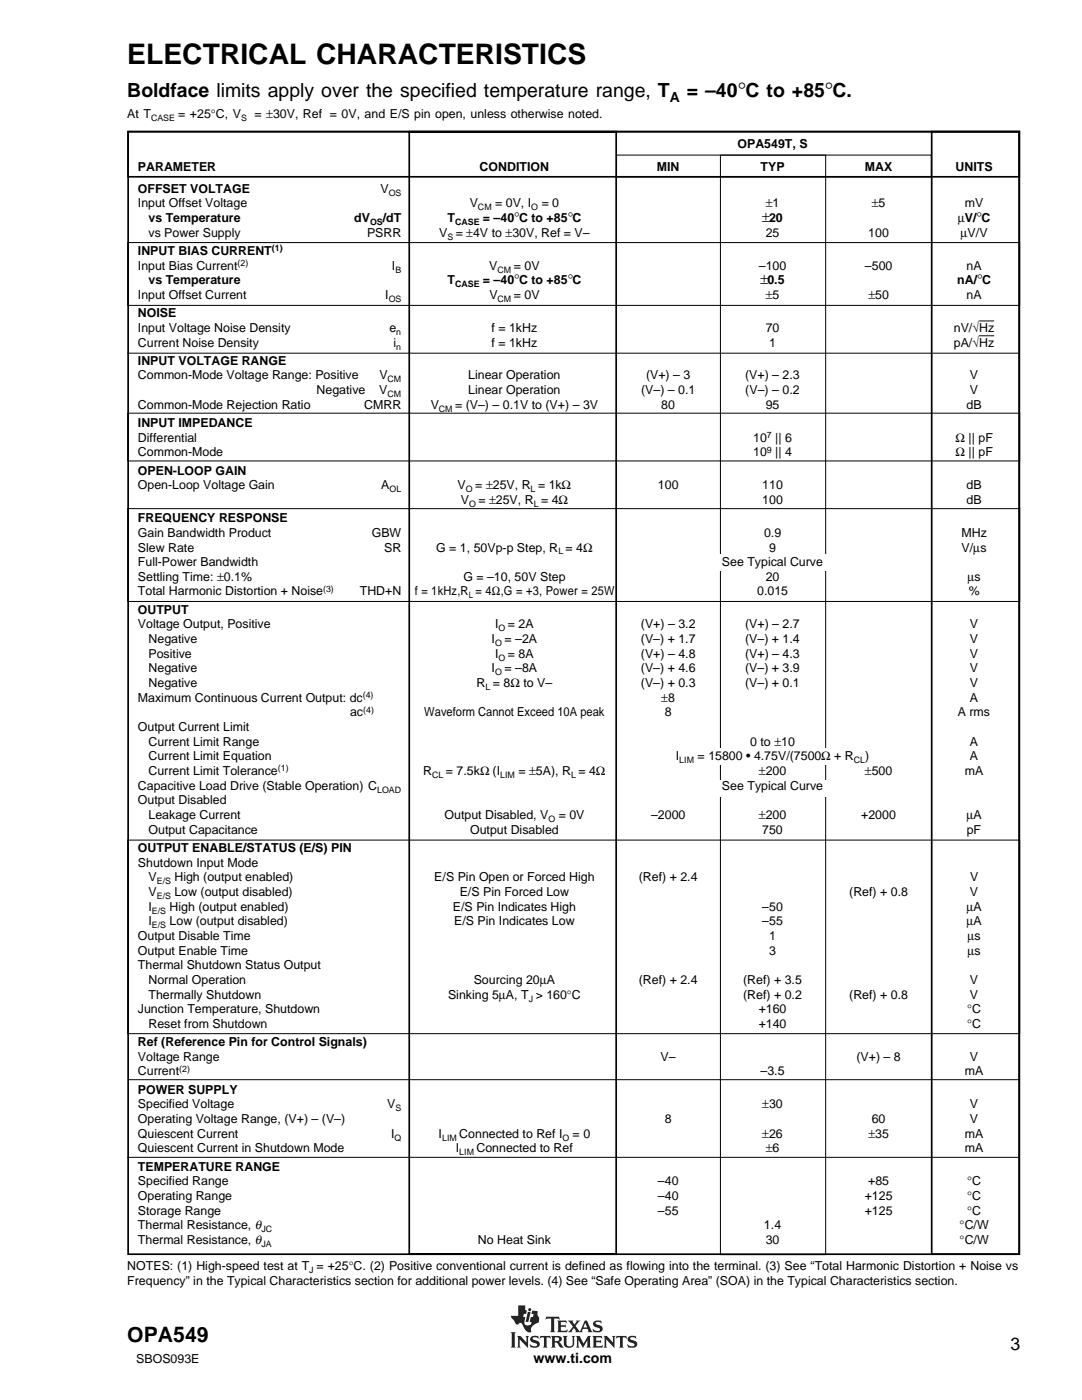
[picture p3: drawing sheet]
<svg xmlns="http://www.w3.org/2000/svg" width="216mm" height="279mm" viewBox="0 0 216 279" stroke-linecap="round" stroke-linejoin="round" font-family="sans-serif">
<defs><g id="words">
<text font-size="5.6" x="25.4" y="12.7">ELECTRICAL CHARACTERISTICS</text>
<text font-size="4.2" x="25.4" y="267.9">OPA549</text>
<g font-size="3.9">
<text x="25.4" y="19.4">Boldface limits apply over the specified temperature range, T</text>
<text x="137" y="19.4">= –40°C to +85°C.</text>
</g>
<text font-size="3.5" x="201.6" y="269.3">3</text>
<g font-size="2.8">
<text x="133.6" y="20.3">A</text>
<text x="102.6" y="44.3">°</text>
<text x="113.3" y="44.3">°</text>
<text x="152.1" y="44.3">±</text>
<text x="194.9" y="44.3">°</text>
<text x="102.6" y="56.7">°</text>
<text x="113.3" y="56.7">°</text>
<text x="151.8" y="56.7">±</text>
<text x="195" y="56.7">°</text>
<text x="106.5" y="272">www.ti.com</text>
</g>
<g font-size="2.5">
<text x="25.4" y="23.6">At T</text>
<text x="35.6" y="23.6">= +25°C, V</text>
<text x="50.8" y="23.6">= ±30V, Ref = 0V, and E/S pin open, unless otherwise noted.</text>
<text x="147.2" y="29.5">OPA549T, S</text>
<text x="27.5" y="34">PARAMETER</text>
<text x="95.7" y="34">CONDITION</text>
<text x="131.1" y="34">MIN</text>
<text x="151.8" y="34">TYP</text>
<text x="172.6" y="34">MAX</text>
<text x="190.7" y="34">UNITS</text>
<text x="27.5" y="38.5">OFFSET VOLTAGE</text>
<text x="27.5" y="41.4">Input Offset Voltage</text>
<text x="75.9" y="38.5">V</text>
<text x="93.7" y="41.4">V</text>
<text x="98.8" y="41.4">= 0V, I</text>
<text x="108.1" y="41.4">= 0</text>
<text x="152.8" y="41.4">±1</text>
<text x="173.9" y="41.4">±5</text>
<text x="192.5" y="41.4">mV</text>
<text x="29.6" y="47.2">vs Power Supply</text>
<text x="29.6" y="44.3">vs Temperature</text>
<text x="70.7" y="44.3">dV</text>
<text x="73.2" y="47.2">PSRR</text>
<text x="76.4" y="44.3">/dT</text>
<text x="87.6" y="47.2">V = ±4V to ±30V, Ref = V–</text>
<text x="89.3" y="44.3">T</text>
<text x="96.4" y="44.3">= –40 C to +85 C</text>
<text x="152.8" y="47.2">25</text>
<text x="153.5" y="44.3">20</text>
<text x="173.3" y="47.2">100</text>
<text x="191.1" y="44.3">µV/ C</text>
<text x="191.6" y="47.2">µV/V</text>
<text x="27.5" y="53.8">Input Bias Current</text>
<text x="27.5" y="50.9">INPUT BIAS CURRENT</text>
<text x="78.2" y="53.8">I</text>
<text x="97.6" y="53.8">V</text>
<text x="102.5" y="53.8">= 0V</text>
<text x="151.4" y="53.8">–100</text>
<text x="172.6" y="53.8">–500</text>
<text x="192.9" y="53.8">nA</text>
<text x="27.5" y="59.7">Input Offset Current</text>
<text x="29.6" y="56.7">vs Temperature</text>
<text x="76.8" y="59.7">I</text>
<text x="89.3" y="56.7">T</text>
<text x="96.4" y="56.7">= –40 C to +85 C</text>
<text x="97.7" y="59.7">V</text>
<text x="102.5" y="59.7">= 0V</text>
<text x="152.8" y="59.7">±5</text>
<text x="153.1" y="56.7">0.5</text>
<text x="173.3" y="59.7">±50</text>
<text x="191" y="56.7">nA/ C</text>
<text x="192.9" y="59.7">nA</text>
<text x="27.5" y="63.3">NOISE</text>
<text x="27.5" y="69.2">Current Noise Density</text>
<text x="27.5" y="66.3">Input Voltage Noise Density</text>
<text x="77.7" y="66.3">e</text>
<text x="78.5" y="69.2">i</text>
<text x="98.1" y="66.3">f = 1kHz</text>
<text x="98.1" y="69.2">f = 1kHz</text>
<text x="152.8" y="66.3">70</text>
<text x="153.5" y="69.2">1</text>
<text x="190.3" y="66.3">nV/√Hz</text>
<text x="190.3" y="69.2">pA/√Hz</text>
<text x="27.5" y="72.8">INPUT VOLTAGE RANGE</text>
<text x="27.5" y="75.7">Common-Mode Voltage Range: Positive</text>
<text x="75.7" y="75.7">V</text>
<text x="93.4" y="75.7">Linear Operation</text>
<text x="128.9" y="75.7">(V+) – 3</text>
<text x="148.7" y="75.7">(V+) – 2.3</text>
<text x="193.6" y="75.7">V</text>
<text x="27.5" y="81.6">Common-Mode Rejection Ratio</text>
<text x="63.2" y="78.7">Negative</text>
<text x="72.7" y="81.6">CMRR</text>
<text x="75.7" y="78.7">V</text>
<text x="85.9" y="81.6">V</text>
<text x="90.8" y="81.6">= (V–) – 0.1V to (V+) – 3V</text>
<text x="93.4" y="78.7">Linear Operation</text>
<text x="127.9" y="78.7">(V–) – 0.1</text>
<text x="132" y="81.6">80</text>
<text x="148.7" y="78.7">(V–) – 0.2</text>
<text x="152.8" y="81.6">95</text>
<text x="192.9" y="81.6">dB</text>
<text x="193.6" y="78.7">V</text>
<text x="27.5" y="85.2">INPUT IMPEDANCE</text>
<text x="27.5" y="88.1">Differential</text>
<text x="150.3" y="88.1">10 || 6</text>
<text x="190.7" y="88.1">Ω || pF</text>
<text x="27.5" y="91.1">Common-Mode</text>
<text x="27.5" y="94.7">OPEN-LOOP GAIN</text>
<text x="150.3" y="91.1">10 || 4</text>
<text x="190.7" y="91.1">Ω || pF</text>
<text x="27.5" y="97.6">Open-Loop Voltage Gain</text>
<text x="76.1" y="97.6">A</text>
<text x="91.3" y="97.6">V</text>
<text x="91.9" y="100.5">V</text>
<text x="94.8" y="97.6">= ±25V, R = 1kΩ</text>
<text x="95.5" y="100.5">= ±25V, R = 4Ω</text>
<text x="131.3" y="97.6">100</text>
<text x="152.1" y="97.6">110</text>
<text x="152.1" y="100.5">100</text>
<text x="192.9" y="97.6">dB</text>
<text x="192.9" y="100.5">dB</text>
<text x="27.5" y="104.2">FREQUENCY RESPONSE</text>
<text x="27.5" y="107.1">Gain Bandwidth Product</text>
<text x="74.2" y="107.1">GBW</text>
<text x="152.5" y="107.1">0.9</text>
<text x="191.9" y="107.1">MHz</text>
<text x="27.5" y="113">Full-Power Bandwidth</text>
<text x="27.5" y="110.1">Slew Rate</text>
<text x="76.7" y="110.1">SR</text>
<text x="87" y="110.1">G = 1, 50Vp-p Step, R = 4Ω</text>
<text x="144.1" y="113">See Typical Curve</text>
<text x="153.5" y="110.1">9</text>
<text x="191.9" y="110.1">V/µs</text>
<text x="27.5" y="115.9">Settling Time: ±0.1%</text>
<text x="27.5" y="118.8">Total Harmonic Distortion + Noise</text>
<text x="71.8" y="118.8">THD+N</text>
<text x="82.8" y="118.8">f = 1kHz,R = 4Ω,G = +3, Power = 25W</text>
<text x="92.5" y="115.9">G = –10, 50V Step</text>
<text x="151.1" y="118.8">0.015</text>
<text x="152.8" y="115.9">20</text>
<text x="193" y="115.9">µs</text>
<text x="193.3" y="118.8">%</text>
<text x="27.5" y="122.5">OUTPUT</text>
<text x="27.5" y="125.4">Voltage Output, Positive</text>
<text x="98.8" y="125.4">I</text>
<text x="101.3" y="125.4">= 2A</text>
<text x="127.9" y="125.4">(V+) – 3.2</text>
<text x="148.7" y="125.4">(V+) – 2.7</text>
<text x="193.6" y="125.4">V</text>
<text x="29.6" y="128.3">Negative</text>
<text x="29.6" y="131.2">Positive</text>
<text x="98.1" y="128.3">I</text>
<text x="98.8" y="131.2">I</text>
<text x="100.7" y="128.3">= –2A</text>
<text x="101.3" y="131.2">= 8A</text>
<text x="127.9" y="128.3">(V–) + 1.7</text>
<text x="127.9" y="131.2">(V+) – 4.8</text>
<text x="148.7" y="128.3">(V–) + 1.4</text>
<text x="148.7" y="131.2">(V+) – 4.3</text>
<text x="193.5" y="128.3">V</text>
<text x="193.6" y="131.2">V</text>
<text x="29.6" y="134.2">Negative</text>
<text x="29.6" y="137.1">Negative</text>
<text x="95.1" y="137.1">R = 8Ω to V–</text>
<text x="98.1" y="134.2">I</text>
<text x="100.7" y="134.2">= –8A</text>
<text x="127.9" y="134.2">(V–) + 4.6</text>
<text x="127.9" y="137.1">(V–) + 0.3</text>
<text x="148.7" y="134.2">(V–) + 3.9</text>
<text x="148.7" y="137.1">(V–) + 0.1</text>
<text x="193.5" y="134.2">V</text>
<text x="193.5" y="137.1">V</text>
<text x="27.5" y="140">Maximum Continuous Current Output: dc</text>
<text x="69.8" y="143">ac</text>
<text x="84.7" y="143">Waveform Cannot Exceed 10A peak</text>
<text x="132" y="140">±8</text>
<text x="132.7" y="143">8</text>
<text x="191.1" y="143">A rms</text>
<text x="193.5" y="140">A</text>
<text x="27.5" y="145.9">Output Current Limit</text>
<text x="29.6" y="148.8">Current Limit Range</text>
<text x="149.7" y="148.8">0 to ±10</text>
<text x="193.5" y="148.8">A</text>
<text x="29.6" y="151.8">Current Limit Equation</text>
<text x="29.6" y="154.7">Current Limit Tolerance</text>
<text x="84.5" y="154.7">R</text>
<text x="89" y="154.7">= 7.5kΩ (I</text>
<text x="103.4" y="154.7">= ±5A), R = 4Ω</text>
<text x="134.9" y="151.8">I</text>
<text x="139.2" y="151.8">= 15800 • 4.75V/(7500Ω + R</text>
<text x="151.4" y="154.7">±200</text>
<text x="172.6" y="154.7">±500</text>
<text x="172.6" y="151.8">)</text>
<text x="192.5" y="154.7">mA</text>
<text x="193.5" y="151.8">A</text>
<text x="27.5" y="160.5">Output Disabled</text>
<text x="27.5" y="157.6">Capacitive Load Drive (Stable Operation) C</text>
<text x="144.1" y="157.6">See Typical Curve</text>
<text x="29.6" y="163.4">Leakage Current</text>
<text x="29.6" y="166.4">Output Capacitance</text>
<text x="88.7" y="163.4">Output Disabled, V</text>
<text x="93.8" y="166.4">Output Disabled</text>
<text x="111.5" y="163.4">= 0V</text>
<text x="129.9" y="163.4">–2000</text>
<text x="151.4" y="163.4">±200</text>
<text x="152.1" y="166.4">750</text>
<text x="171.8" y="163.4">+2000</text>
<text x="192.8" y="163.4">µA</text>
<text x="192.9" y="166.4">pF</text>
<text x="27.5" y="170">OUTPUT ENABLE/STATUS (E/S) PIN</text>
<text x="27.5" y="172.9">Shutdown Input Mode</text>
<text x="29.6" y="178.8">V</text>
<text x="29.6" y="175.9">V</text>
<text x="34.8" y="175.9">High (output enabled)</text>
<text x="34.8" y="178.8">Low (output disabled)</text>
<text x="86.7" y="175.9">E/S Pin Open or Forced High</text>
<text x="91.7" y="178.8">E/S Pin Forced Low</text>
<text x="127.5" y="175.9">(Ref) + 2.4</text>
<text x="169.5" y="178.8">(Ref) + 0.8</text>
<text x="193.5" y="178.8">V</text>
<text x="193.6" y="175.9">V</text>
<text x="29.6" y="184.7">I</text>
<text x="29.6" y="181.7">I</text>
<text x="33.8" y="181.7">High (output enabled)</text>
<text x="33.8" y="184.7">Low (output disabled)</text>
<text x="90.4" y="181.7">E/S Pin Indicates High</text>
<text x="90.6" y="184.7">E/S Pin Indicates Low</text>
<text x="152.1" y="181.7">–50</text>
<text x="152.1" y="184.7">–55</text>
<text x="192.8" y="181.7">µA</text>
<text x="192.8" y="184.7">µA</text>
<text x="27.5" y="187.6">Output Disable Time</text>
<text x="27.5" y="190.5">Output Enable Time</text>
<text x="153.5" y="187.6">1</text>
<text x="153.5" y="190.5">3</text>
<text x="193" y="187.6">µs</text>
<text x="193" y="190.5">µs</text>
<text x="27.5" y="193.5">Thermal Shutdown Status Output</text>
<text x="29.6" y="196.4">Normal Operation</text>
<text x="94.5" y="196.4">Sourcing 20µA</text>
<text x="127.5" y="196.4">(Ref) + 2.4</text>
<text x="148.3" y="196.4">(Ref) + 3.5</text>
<text x="193.5" y="196.4">V</text>
<text x="27.5" y="202.2">Junction Temperature, Shutdown</text>
<text x="29.6" y="199.3">Thermally Shutdown</text>
<text x="89.4" y="199.3">Sinking 5µA, T &gt; 160°C</text>
<text x="148.3" y="199.3">(Ref) + 0.2</text>
<text x="151.4" y="202.2">+160</text>
<text x="169.5" y="199.3">(Ref) + 0.8</text>
<text x="193" y="202.2">°C</text>
<text x="193.5" y="199.3">V</text>
<text x="27.5" y="208.8">Ref (Reference Pin for Control Signals)</text>
<text x="29.6" y="205.1">Reset from Shutdown</text>
<text x="151.4" y="205.1">+140</text>
<text x="193" y="205.1">°C</text>
<text x="27.5" y="211.7">Voltage Range</text>
<text x="27.5" y="214.6">Current</text>
<text x="131.8" y="211.7">V–</text>
<text x="151.8" y="214.6">–3.5</text>
<text x="170.9" y="211.7">(V+) – 8</text>
<text x="192.5" y="214.6">mA</text>
<text x="193.5" y="211.7">V</text>
<text x="27.5" y="218.3">POWER SUPPLY</text>
<text x="27.5" y="221.2">Specified Voltage</text>
<text x="77.3" y="221.2">V</text>
<text x="152.1" y="221.2">±30</text>
<text x="193.5" y="221.2">V</text>
<text x="27.5" y="224.2">Operating Voltage Range, (V+) – (V–)</text>
<text x="27.5" y="227.1">Quiescent Current</text>
<text x="78" y="227.1">I</text>
<text x="87.5" y="227.1">I</text>
<text x="91.7" y="227.1">Connected to Ref I</text>
<text x="114.3" y="227.1">= 0</text>
<text x="132.7" y="224.2">8</text>
<text x="152.1" y="227.1">±26</text>
<text x="173.3" y="227.1">±35</text>
<text x="173.9" y="224.2">60</text>
<text x="192.5" y="227.1">mA</text>
<text x="193.5" y="224.2">V</text>
<text x="27.5" y="233.6">TEMPERATURE RANGE</text>
<text x="27.5" y="230">Quiescent Current in Shutdown Mode</text>
<text x="91" y="230">I</text>
<text x="95.1" y="230">Connected to Ref</text>
<text x="152.8" y="230">±6</text>
<text x="192.5" y="230">mA</text>
<text x="27.5" y="236.6">Specified Range</text>
<text x="27.5" y="239.5">Operating Range</text>
<text x="131.3" y="236.6">–40</text>
<text x="131.3" y="239.5">–40</text>
<text x="172.5" y="239.5">+125</text>
<text x="173.2" y="236.6">+85</text>
<text x="193" y="236.6">°C</text>
<text x="193" y="239.5">°C</text>
<text x="27.5" y="242.4">Storage Range</text>
<text x="27.5" y="245.3">Thermal Resistance, θ</text>
<text x="131.3" y="242.4">–55</text>
<text x="152.4" y="245.3">1.4</text>
<text x="172.5" y="242.4">+125</text>
<text x="191.5" y="245.3">°C/W</text>
<text x="193" y="242.4">°C</text>
<text x="27.5" y="248.3">Thermal Resistance, θ</text>
<text x="95.4" y="248.3">No Heat Sink</text>
<text x="152.8" y="248.3">30</text>
<text x="191.5" y="248.3">°C/W</text>
<text x="25.4" y="253.4">NOTES: (1) High-speed test at T = +25°C. (2) Positive conventional current is defined as flowing into the terminal. (3) See “Total Harmonic Distortion + Noise vs</text>
<text x="25.4" y="256.4">Frequency” in the Typical Characteristics section for additional power levels. (4) See “Safe Operating Area” (SOA) in the Typical Characteristics section.</text>
<text x="27.2" y="272">SBOS093E</text>
</g>
<g font-size="1.8">
<text x="30.1" y="24.2">CASE</text>
<text x="48.1" y="24.2">S</text>
<text x="77.6" y="39.1">OS</text>
<text x="95.4" y="42">CM</text>
<text x="106" y="42">O</text>
<text x="73.8" y="44.9">OS</text>
<text x="89.3" y="47.8">S</text>
<text x="90.8" y="44.9">CASE</text>
<text x="47.4" y="53.1">(2)</text>
<text x="54.3" y="50.2">(1)</text>
<text x="78.9" y="54.4">B</text>
<text x="90.8" y="57.3">CASE</text>
<text x="99.3" y="54.4">CM</text>
<text x="77.6" y="60.2">OS</text>
<text x="99.3" y="60.2">CM</text>
<text x="79.1" y="66.8">n</text>
<text x="79.1" y="69.8">n</text>
<text x="77.3" y="76.3">CM</text>
<text x="77.3" y="79.2">CM</text>
<text x="87.6" y="82.2">CM</text>
<text x="153" y="87.4">7</text>
<text x="153" y="90.4">9</text>
<text x="77.7" y="98.2">OL</text>
<text x="93" y="98.2">O</text>
<text x="93.6" y="101.1">O</text>
<text x="105.9" y="98.2">L</text>
<text x="106.5" y="101.1">L</text>
<text x="111.4" y="110.6">L</text>
<text x="64.5" y="118.1">(3)</text>
<text x="93.6" y="119.4">L</text>
<text x="99.5" y="126">O</text>
<text x="98.8" y="128.9">O</text>
<text x="99.5" y="131.8">O</text>
<text x="96.9" y="137.7">L</text>
<text x="98.8" y="134.7">O</text>
<text x="72.4" y="139.3">(4)</text>
<text x="72.5" y="142.2">(4)</text>
<text x="55.5" y="154">(1)</text>
<text x="86.2" y="155.2">CL</text>
<text x="99.8" y="155.2">LIM</text>
<text x="114" y="155.2">L</text>
<text x="135.6" y="152.3">LIM</text>
<text x="170.4" y="152.3">CL</text>
<text x="75.3" y="158.2">LOAD</text>
<text x="109.4" y="164">O</text>
<text x="31.3" y="176.4">E/S</text>
<text x="31.3" y="179.4">E/S</text>
<text x="30.3" y="182.3">E/S</text>
<text x="30.3" y="185.3">E/S</text>
<text x="105.5" y="199.9">J</text>
<text x="35.8" y="214">(2)</text>
<text x="78.9" y="221.8">S</text>
<text x="78.7" y="227.6">Q</text>
<text x="88.2" y="227.6">LIM</text>
<text x="112.2" y="227.6">O</text>
<text x="91.7" y="230.6">LIM</text>
<text x="52.2" y="245.9">JC</text>
<text x="52.2" y="248.9">JA</text>
<text x="61.7" y="254">J</text>
</g>
</g></defs>
<g fill="#231f20">
<path d="M103.4 260.5h1.4v.9l.3 .1-.1 .7h-.5l-.1 .6h.4l-.2 1a.56 .56 0 0 0 .5 .7l.8-.1 .2-.6h-.4l.2-1h.4l.2-.6h-.5l.2-.6 1.1 .1-.1 .7 .4 .4v.7a.5 .5 0 0 1-.6 .6l-1 .8v.7a.2 .2 0 0 1 0 .2 .2 .2 0 0 1-.2 .1 2 2 0 0 1-1.6-1.6 .44 .44 0 0 0-.4-.3 .44 .44 0 0 0-.4 .3h-.3l-.2-.1-.9-1.3-.1-.3h1.5z" fill-rule="evenodd"/>
<path d="M105.3 261.8h.6l-.5 2h-.5z" fill-rule="evenodd"/>
<path d="M118.5 263.8l.4-.2 1-.1 .2 .6-.6-.3-.6 .1a.34 .34 0 0 0 0 .4 .34 .34 0 0 0 .4 .1 .77 .77 0 0 1 .9 .4 .77 .77 0 0 1-.2 .9l-.5 .2h-1l-.3-.7 .6 .4h.5a.36 .36 0 0 0 .4-.4 .36 .36 0 0 0-.5-.2 .75 .75 0 0 1-.7-.4 .75 .75 0 0 1 0-.8z" fill-rule="evenodd"/>
<path d="M111.2 263.5h1.8l.1 .6-.4-.3-.8 .1v.6h.8l.2-.2v.7l-.3-.2h-.7v.7l1 .1 .3-.3-.1 .6h-1.9l.2-.4v-1.6z" fill-rule="evenodd"/>
<path d="M109 262.8h2.5l.2 .6-.5-.3-.6 .1v2.4l.2 .3h-1l.2-.3v-2.4l-.7-.1-.4 .3z" fill-rule="evenodd"/>
<path d="M113.3 263.5h1.1l-.1 .3 .3 .5 .5-.6-.2-.2h.9l-1 1.1 .9 1.1 1-2.2h.4l.9 2.1 .3 .3h-1l.1-.2-.1-.5h-1l-.2 .5 .2 .2h-1.5l.1-.3-.4-.6-.4 .7 .1 .2h-.9l1-1.2z" fill-rule="evenodd"/>
<circle cx="105.7" cy="261.4" r=".31"/>
</g>
<path d="M116.8 264l.4 .9h-.8z" fill="#fff"/>
<g fill="#231f20">
<path d="M101.9 265.9h1l-.2 .2v2.6l.2 .2h-1l.2-.2v-2.6z" fill-rule="evenodd"/>
<path d="M103.2 266.6h.6l1.3 1.3-.1-1-.2-.3h.8l-.2 .3v2.1l-1.7-1.7v1.4l.2 .2h-.7l.2-.2v-1.8z" fill-rule="evenodd"/>
<path d="M112.3 266.6h.9l-.2 .3v1.4l.2 .3 .3 .1 .5-.1 .3-.3v-1.4l-.2-.3h.7l-.2 .3v1.3a1.05 1.05 0 0 1-1.1 .8 1.05 1.05 0 0 1-1-.8v-1.3z" fill-rule="evenodd"/>
<path d="M107.8 266.6h2l.1 .6-.4-.3-.4 .1v1.7l.2 .2h-1l.2-.3v-1.6l-.5-.1-.3 .3z" fill-rule="evenodd"/>
<path d="M106 266.8l.4-.2h1l.1 .5-.8-.2a.28 .28 0 0 0-.4 .1 .28 .28 0 0 0 .3 .4 .94 .94 0 0 1 1.1 1.1l-.6 .4-1.2 .1-.2-.7 .8 .4 .6-.1a.65 .65 0 0 0-.8-.7 .63 .63 0 0 1-.5-.4 .63 .63 0 0 1 .2-.7z" fill-rule="evenodd"/>
<path d="M114.9 266.6h.8l.7 1.5 .9-1.5h.6l-.2 .3v1.8l.3 .2h-1l.2-.2v-1.2l-.9 1.5-.9-1.6v1.2l.2 .3h-.7l.2-.3v-1.6z" fill-rule="evenodd"/>
<path d="M120.4 266.6h.7l1.2 1.3v-1l-.2-.3h.7l-.2 .3v2.1l-1.6-1.7v1.4l.2 .2h-.8l.2-.2v-1.8z" fill-rule="evenodd"/>
<path d="M118.2 266.6h1.8l.2 .6-.5-.3-.7 .1v.6h.7l.2-.2v.6l-.2-.1h-.7v.7l.9 .1 .4-.3-.1 .5h-2l.2-.2v-1.8z" fill-rule="evenodd"/>
<path d="M123 266.6h2l.1 .6-.3-.3-.5 .1v1.7l.2 .2h-1l.2-.2v-1.7l-.4-.1-.5 .3z" fill-rule="evenodd"/>
<path d="M125.4 266.8a1.44 1.44 0 0 1 1.3-.1l.1-.1 .2 .5-.4-.2a.51 .51 0 0 0-.8 .3l.1 .1a1.26 1.26 0 0 1 1.3 .9l-.3 .6-.6 .2h-.9l-.3-.7 .8 .4 .7-.1a.38 .38 0 0 0-.1-.5 .38 .38 0 0 0-.4-.1 .72 .72 0 0 1-.8-.3 .72 .72 0 0 1 .1-.9z" fill-rule="evenodd"/>
<path d="M110 266.6h1.3a.62 .62 0 0 1 .8 .5 .62 .62 0 0 1-.6 .7l1 1-.2 .2a1.03 1.03 0 0 1-1.1-.9l-.5-.2v.8l.2 .2h-.9l.2-.3v-1.6z" fill-rule="evenodd"/>
</g>
<path d="M110.7 266.9h.4a.39 .39 0 0 1 .5 .3 .39 .39 0 0 1-.4 .4h-.5z" fill-rule="evenodd" fill="#fff"/>
<path d="M25.6 26.3h177.8v224h-177.8zM25.6 26.3h177.8v9h-177.8zM81.7 26.3h41.3v224h-41.3zM185.9 26.3h17.5v224h-17.5z" fill="none" stroke="#000" stroke-width=".34"/>
<path d="M123 31h62.8v4.3h-62.8zM143.8 31h21v219.4h-21zM25.5 48.4h178v12.5h-178zM25.4 70.5h177.8M25.5 82.5h178v9.5h-178zM25.5 101.5h178v18.5h-178zM25.5 167.7h178v38.6h-178z" fill="none" stroke="#000" stroke-width=".2"/>
<path d="M140.2 155.8h28.6v3.3h-28.6z" fill-rule="evenodd" fill="#fff"/>
<path d="M195.4 64.1h3M195.4 67h3M25.4 231h177.8" fill="none" stroke="#000" stroke-width=".2"/>
<g fill="#fff">
<path d="M143.2 110.6h22.4v3.3h-22.4z" fill-rule="evenodd"/>
<path d="M141.2 149.2h28.6v3.4h-28.6z" fill-rule="evenodd"/>
</g>
<path d="M25.6 215.5h177.8" fill="none" stroke="#000" stroke-width=".2"/>
<use href="#words"/>
</svg>
